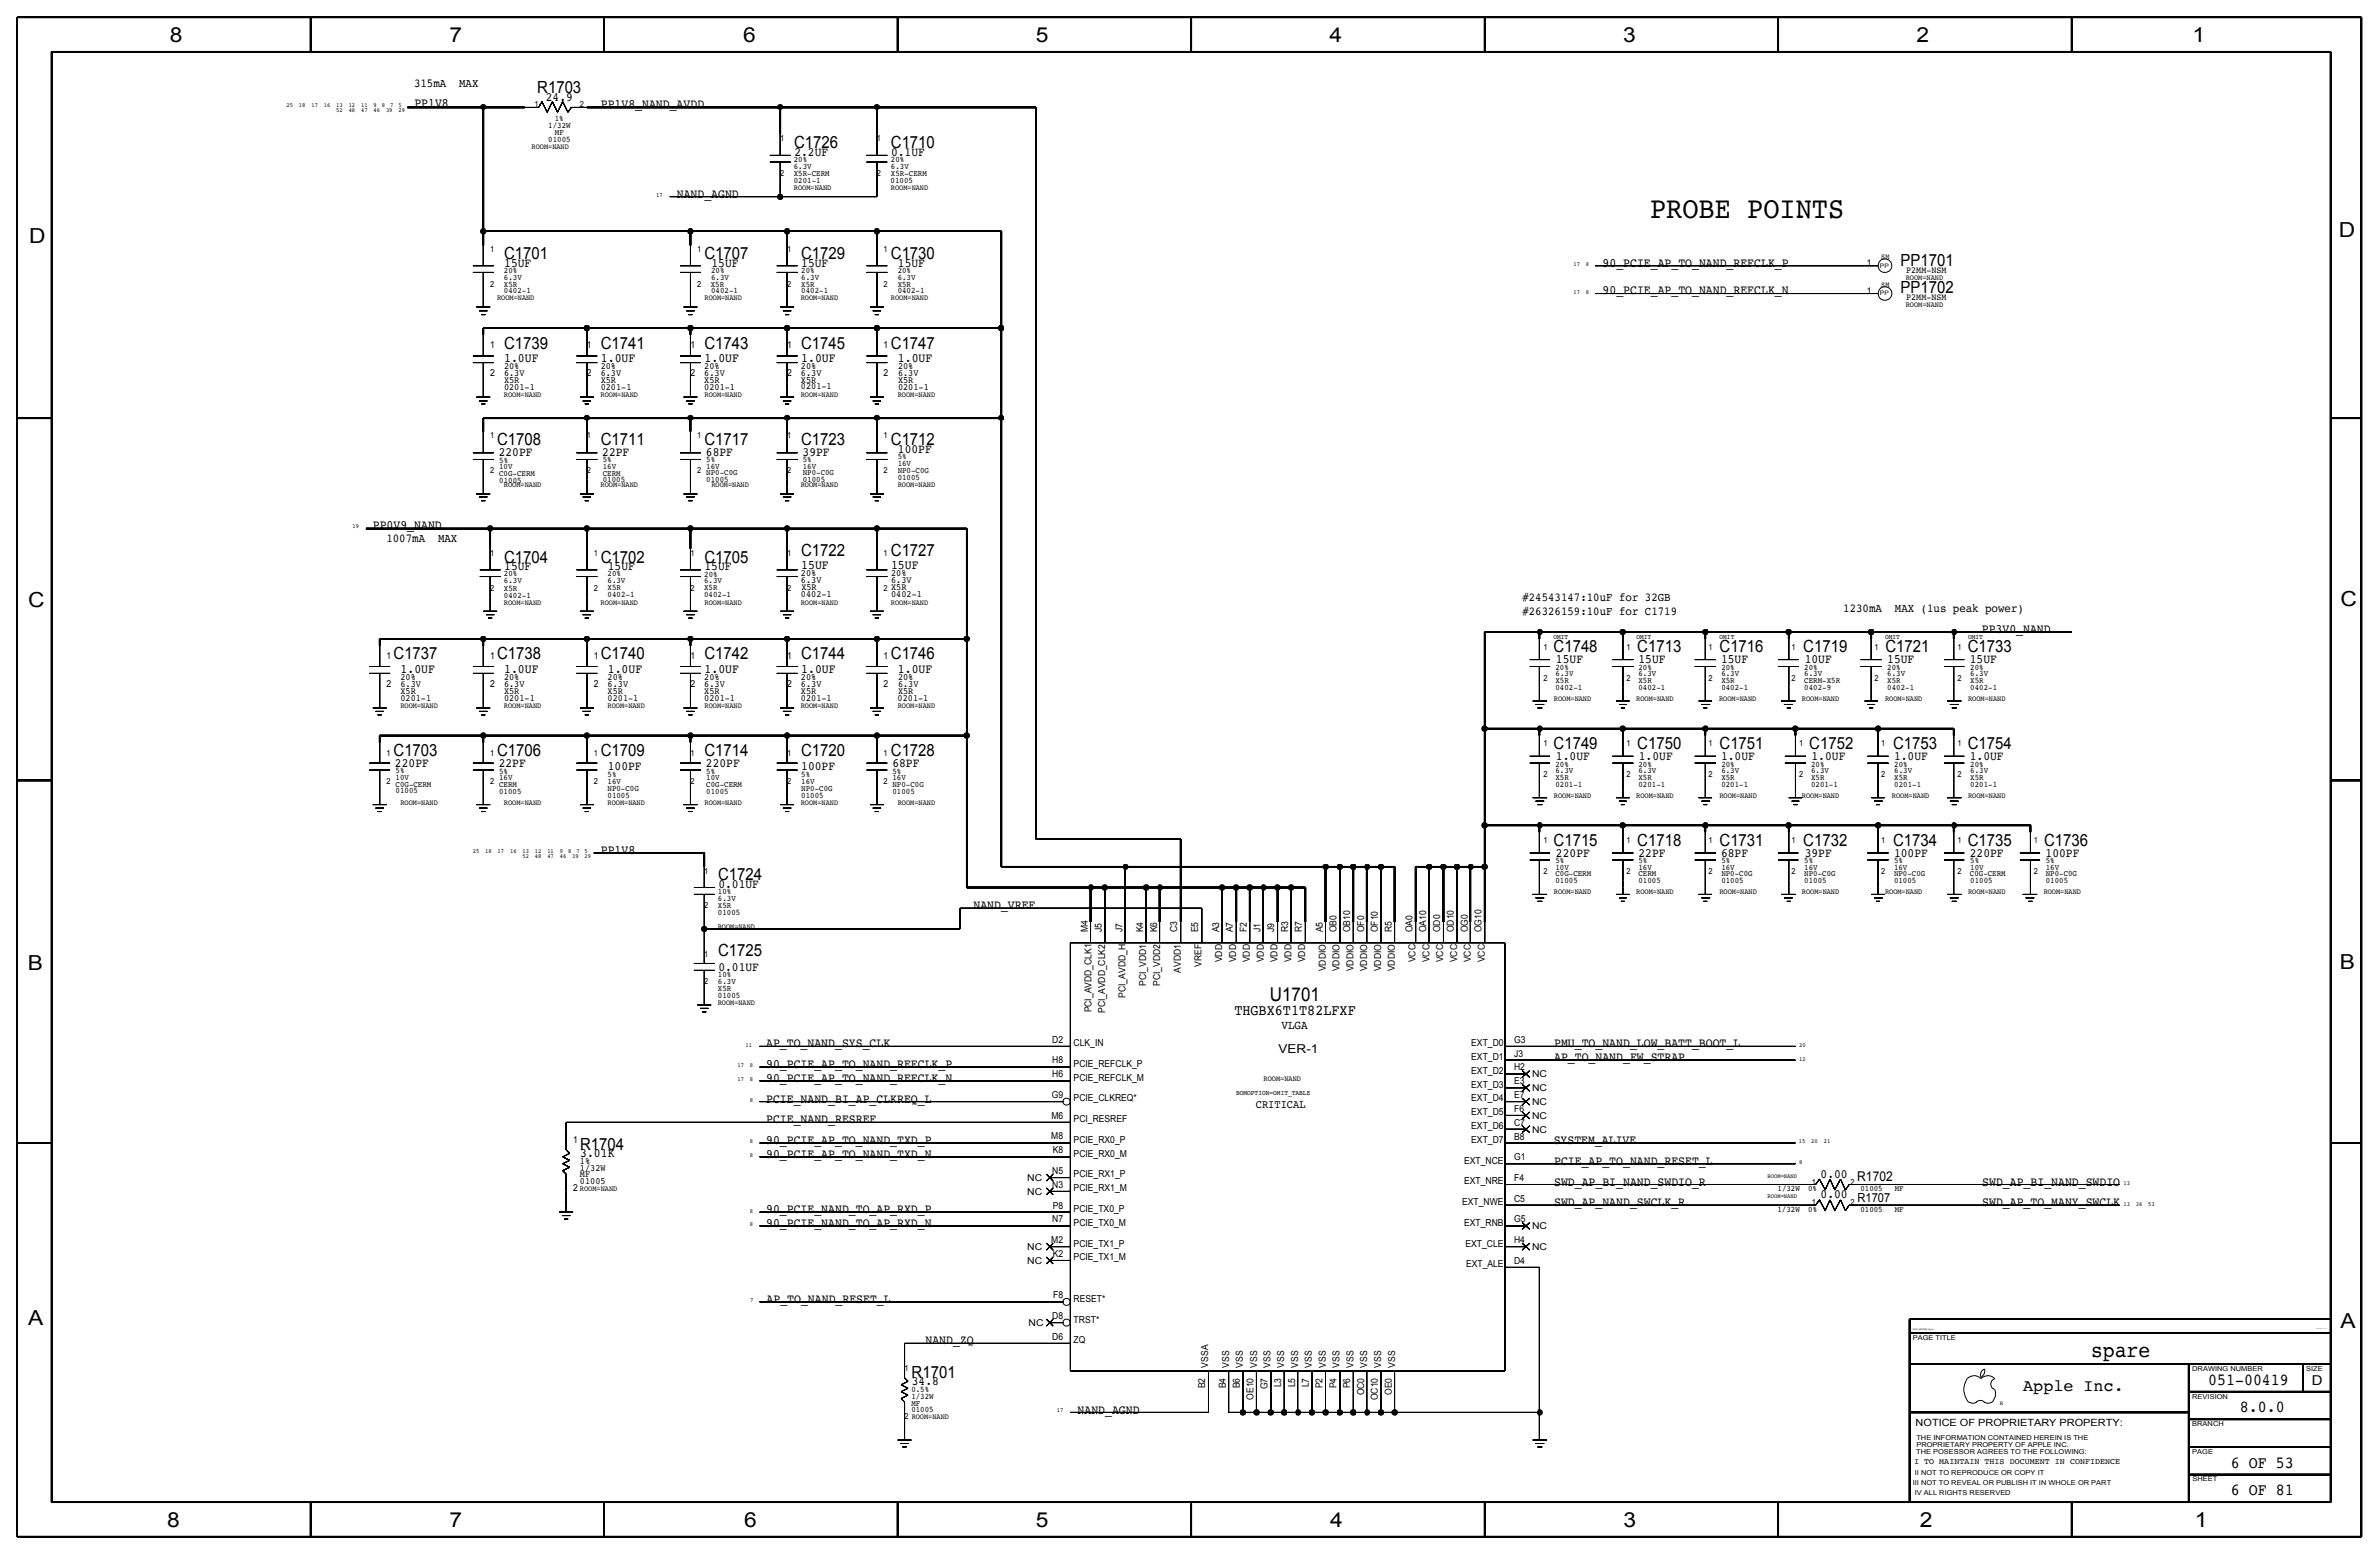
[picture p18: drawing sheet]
<svg xmlns="http://www.w3.org/2000/svg" width="875mm" height="572mm" viewBox="0 0 875 572" stroke-linecap="round" stroke-linejoin="round" font-family="sans-serif">
<defs><g id="words">
<text font-size="11.1" x="606.9" y="80">PROBE POINTS</text>
<text font-size="8.1" x="769.2" y="499.1">spare</text>
<g font-size="7.6">
<text x="62.5" y="15.5">8</text>
<text x="165.4" y="15.5">7</text>
<text x="273.3" y="15.5">6</text>
<text x="381" y="15.5">5</text>
<text x="489" y="15.5">4</text>
<text x="597" y="15.5">3</text>
<text x="704.9" y="15.5">2</text>
<text x="806.5" y="15.5">1</text>
<text x="10.7" y="89.5">D</text>
<text x="860.3" y="87.2">D</text>
<text x="10.4" y="223.3">C</text>
<text x="860.8" y="222.8">C</text>
<text x="10.2" y="356.7">B</text>
<text x="860.6" y="356.4">B</text>
<text x="10.4" y="487.5">A</text>
<text x="860.8" y="488.2">A</text>
<text x="61.5" y="561.7">8</text>
<text x="165.4" y="561.7">7</text>
<text x="273.8" y="561.6">6</text>
<text x="381" y="561.7">5</text>
<text x="489.2" y="561.7">4</text>
<text x="597.1" y="561.6">3</text>
<text x="706.2" y="561.7">2</text>
<text x="807.3" y="561.7">1</text>
</g>
<text font-size="7" x="467.1" y="368.3">U1701</text>
<g font-size="6.2">
<text x="197.6" y="34.1">R1703</text>
<text x="292.1" y="54.5">C1726</text>
<text x="327.7" y="54.5">C1710</text>
<text x="185.4" y="95.1">C1701</text>
<text x="259.1" y="95.1">C1707</text>
<text x="294.7" y="95.1">C1729</text>
<text x="327.7" y="95.1">C1730</text>
<text x="699" y="97.7">PP1701</text>
<text x="699" y="107.8">PP1702</text>
<text x="185.4" y="128.2">C1739</text>
<text x="221" y="128.2">C1741</text>
<text x="259.1" y="128.2">C1743</text>
<text x="294.7" y="128.2">C1745</text>
<text x="327.7" y="128.2">C1747</text>
<text x="182.9" y="163.7">C1708</text>
<text x="221" y="163.7">C1711</text>
<text x="259.1" y="163.7">C1717</text>
<text x="294.7" y="163.7">C1723</text>
<text x="327.7" y="163.7">C1712</text>
<text x="185.4" y="206.9">C1704</text>
<text x="221" y="206.9">C1702</text>
<text x="259.1" y="206.9">C1705</text>
<text x="294.7" y="204.4">C1722</text>
<text x="327.7" y="204.4">C1727</text>
<text x="571.4" y="239.9">C1748</text>
<text x="602.2" y="239.9">C1713</text>
<text x="632.5" y="239.9">C1716</text>
<text x="663.3" y="239.9">C1719</text>
<text x="693.5" y="239.9">C1721</text>
<text x="723.8" y="239.9">C1733</text>
<text x="144.8" y="242.5">C1737</text>
<text x="182.9" y="242.5">C1738</text>
<text x="221" y="242.5">C1740</text>
<text x="259.1" y="242.5">C1742</text>
<text x="294.7" y="242.5">C1744</text>
<text x="327.7" y="242.5">C1746</text>
<text x="571.4" y="275.5">C1749</text>
<text x="602.2" y="275.5">C1750</text>
<text x="632.5" y="275.5">C1751</text>
<text x="665.5" y="275.5">C1752</text>
<text x="696.3" y="275.5">C1753</text>
<text x="723.8" y="275.5">C1754</text>
<text x="144.8" y="278">C1703</text>
<text x="182.9" y="278">C1706</text>
<text x="221" y="278">C1709</text>
<text x="259.1" y="278">C1714</text>
<text x="294.7" y="278">C1720</text>
<text x="327.7" y="278">C1728</text>
<text x="571.4" y="311.1">C1715</text>
<text x="602.2" y="311.1">C1718</text>
<text x="632.5" y="311.1">C1731</text>
<text x="663.3" y="311.1">C1732</text>
<text x="696.3" y="311.1">C1734</text>
<text x="723.8" y="311.1">C1735</text>
<text x="751.8" y="311.1">C1736</text>
<text x="264.2" y="323.8">C1724</text>
<text x="264.2" y="351.7">C1725</text>
<text x="213.3" y="422.9">R1704</text>
<text x="335.3" y="506.7">R1701</text>
<text x="812.2" y="509.3">051-00419</text>
<text x="744.2" y="511.5">Apple Inc.</text>
<text x="823.9" y="519.4">8.0.0</text>
<text x="820.6" y="539.7">6 OF 53</text>
<text x="820.6" y="549.9">6 OF 81</text>
</g>
<text font-size="5.6" x="454" y="373.4">THGBX6T1T82LFXF</text>
<g font-size="5">
<text x="683.1" y="434.3">R1702</text>
<text x="850.3" y="509.3">D</text>
</g>
<g font-size="4.7">
<text x="152.4" y="39.4">PP1V8</text>
<text x="200.8" y="37">24.9</text>
<text x="221" y="39.7">PP1V8_NAND_AVDD</text>
<text x="292.2" y="57.5">2.2UF</text>
<text x="327.7" y="57.5">0.1UF</text>
<text x="248.9" y="72.7">NAND_AGND</text>
<text x="185.5" y="98">15UF</text>
<text x="261.7" y="98">15UF</text>
<text x="294.7" y="98">15UF</text>
<text x="330.3" y="98">15UF</text>
<text x="589.4" y="98.1">90_PCIE_AP_TO_NAND_REFCLK_P</text>
<text x="589.4" y="108.3">90_PCIE_AP_TO_NAND_REFCLK_N</text>
<text x="185.4" y="133.3">1.0UF</text>
<text x="221" y="133.3">1.0UF</text>
<text x="259.2" y="133.3">1.0UF</text>
<text x="294.7" y="133.3">1.0UF</text>
<text x="330.3" y="133.3">1.0UF</text>
<text x="183.4" y="167.7">220PF</text>
<text x="221.5" y="167.7">22PF</text>
<text x="259.7" y="167.7">68PF</text>
<text x="295.2" y="167.7">39PF</text>
<text x="330.3" y="166.5">100PF</text>
<text x="137.1" y="194.7">PP0V9_NAND</text>
<text x="185.5" y="209.6">15UF</text>
<text x="223.6" y="209.6">15UF</text>
<text x="259.1" y="209.6">15UF</text>
<text x="294.7" y="209.4">15UF</text>
<text x="327.7" y="209.4">15UF</text>
<text x="728.9" y="232.7">PP3V0_NAND</text>
<text x="572.3" y="243.9">15UF</text>
<text x="602.7" y="243.9">15UF</text>
<text x="633" y="243.9">15UF</text>
<text x="663.8" y="243.9">10UF</text>
<text x="694.2" y="243.9">15UF</text>
<text x="724.5" y="243.9">15UF</text>
<text x="147.3" y="247.6">1.0UF</text>
<text x="185.4" y="247.6">1.0UF</text>
<text x="223.6" y="247.6">1.0UF</text>
<text x="259.2" y="247.6">1.0UF</text>
<text x="294.7" y="247.6">1.0UF</text>
<text x="330.3" y="247.6">1.0UF</text>
<text x="572.3" y="279.5">1.0UF</text>
<text x="602.8" y="279.5">1.0UF</text>
<text x="633" y="279.5">1.0UF</text>
<text x="666.3" y="279.5">1.0UF</text>
<text x="696.7" y="279.5">1.0UF</text>
<text x="724.5" y="279.5">1.0UF</text>
<text x="145.3" y="282">220PF</text>
<text x="183.4" y="282">22PF</text>
<text x="223.6" y="283.3">100PF</text>
<text x="259.7" y="282">220PF</text>
<text x="294.7" y="283.3">100PF</text>
<text x="328.2" y="282">68PF</text>
<text x="221" y="314">PP1V8</text>
<text x="572.3" y="315">220PF</text>
<text x="602.7" y="315">22PF</text>
<text x="633" y="315">68PF</text>
<text x="663.8" y="315">39PF</text>
<text x="696.7" y="315">100PF</text>
<text x="724.5" y="315">220PF</text>
<text x="752.4" y="315">100PF</text>
<text x="264.2" y="326.5">0.01UF</text>
<text x="358.1" y="334.4">NAND_VREF</text>
<text x="264.2" y="356.9">0.01UF</text>
<text x="281.8" y="385.2">AP_TO_NAND_SYS_CLK</text>
<text x="571.6" y="385.2">PMU_TO_NAND_LOW_BATT_BOOT_L</text>
<text x="281.8" y="392.8">90_PCIE_AP_TO_NAND_REFCLK_P</text>
<text x="571.6" y="390.3">AP_TO_NAND_FW_STRAP</text>
<text x="281.8" y="397.9">90_PCIE_AP_TO_NAND_REFCLK_N</text>
<text x="281.8" y="405.5">PCIE_NAND_BI_AP_CLKREQ_L</text>
<text x="281.8" y="413.1">PCIE_NAND_RESREF</text>
<text x="213.4" y="425.4">3.01K</text>
<text x="281.8" y="425.8">90_PCIE_AP_TO_NAND_TXD_N</text>
<text x="281.8" y="420.8">90_PCIE_AP_TO_NAND_TXD_P</text>
<text x="571.5" y="420.8">SYSTEM_ALIVE</text>
<text x="571.6" y="428.4">PCIE_AP_TO_NAND_RESET_L</text>
<text x="571.6" y="436">SWD_AP_BI_NAND_SWDIO_R</text>
<text x="669.6" y="433.1">0.00</text>
<text x="729.1" y="436">SWD_AP_BI_NAND_SWDIO</text>
<text x="571.6" y="443.6">SWD_AP_NAND_SWCLK_R</text>
<text x="669.6" y="440.7">0.00</text>
<text x="729.1" y="443.6">SWD_AP_TO_MANY_SWCLK</text>
<text x="281.8" y="446.2">90_PCIE_NAND_TO_AP_RXD_P</text>
<text x="281.8" y="451.2">90_PCIE_NAND_TO_AP_RXD_N</text>
<text x="282" y="479.2">AP_TO_NAND_RESET_L</text>
<text x="340.4" y="494.4">NAND_ZQ</text>
<text x="335.4" y="509.3">34.8</text>
<text x="396.3" y="519.9">NAND_AGND</text>
</g>
<text font-size="4.6" x="683.2" y="441.9">R1707</text>
<g font-size="4.5">
<text x="471.3" y="378.4">VLGA</text>
<text x="470.3" y="387.3">VER-1</text>
</g>
<g font-size="4.4">
<text x="152.3" y="31.8">315mA</text>
<text x="168.9" y="31.8">MAX</text>
<text x="142.1" y="199.5">1007mA</text>
<text x="161.1" y="199.5">MAX</text>
<text x="559.9" y="221.1">#24543147:10uF for 32GB</text>
<text x="559.9" y="226.2">#26326159:10uF for C1719</text>
<text x="678" y="224.9">1230mA</text>
<text x="697" y="224.9">MAX (1us peak power)</text>
</g>
<text font-size="4.3" x="461.9" y="407.6">CRITICAL</text>
<text font-size="3.7" x="704.6" y="524.5">NOTICE OF PROPRIETARY PROPERTY:</text>
<g font-size="3.5">
<text x="686.7" y="97.7">1</text>
<text x="701.1" y="100.4">P2MM-NSM</text>
<text x="686.7" y="108">1</text>
<text x="701.1" y="110.5">P2MM-NSM</text>
<text x="180.3" y="128">1</text>
<text x="215.9" y="128">1</text>
<text x="254" y="128">1</text>
<text x="289.5" y="128">1</text>
<text x="324.9" y="128">1</text>
<text x="185.4" y="135.9">20%</text>
<text x="220.9" y="135.7">20%</text>
<text x="259" y="135.9">20%</text>
<text x="294.6" y="135.6">20%</text>
<text x="330.3" y="135.6">20%</text>
<text x="180.3" y="138.1">2</text>
<text x="185.4" y="141">X5R</text>
<text x="185.4" y="143.5">0201-1</text>
<text x="185.4" y="138.4">6.3V</text>
<text x="215.9" y="138.1">2</text>
<text x="220.9" y="141">X5R</text>
<text x="220.9" y="143.5">0201-1</text>
<text x="220.9" y="138.4">6.3V</text>
<text x="254" y="138.1">2</text>
<text x="259" y="141">X5R</text>
<text x="259" y="143.4">0201-1</text>
<text x="259" y="138.3">6.3V</text>
<text x="289.5" y="138.1">2</text>
<text x="294.6" y="141">X5R</text>
<text x="294.6" y="138.1">6.3V</text>
<text x="294.6" y="143.2">0201-1</text>
<text x="324.9" y="138.1">2</text>
<text x="330.3" y="141">X5R</text>
<text x="330.3" y="143.5">0201-1</text>
<text x="330.3" y="138.1">6.3V</text>
<text x="294.6" y="214.5">6.3V</text>
<text x="294.6" y="211.9">20%</text>
<text x="327.8" y="212">20%</text>
<text x="327.8" y="214.5">6.3V</text>
<text x="294.6" y="219.6">0402-1</text>
<text x="294.7" y="217.1">X5R</text>
<text x="327.8" y="219.6">0402-1</text>
<text x="327.8" y="217.1">X5R</text>
<text x="142.2" y="242.5">1</text>
<text x="180.3" y="242.5">1</text>
<text x="218.4" y="242.5">1</text>
<text x="254" y="242.5">1</text>
<text x="289.5" y="242.5">1</text>
<text x="324.9" y="242.5">1</text>
<text x="147.3" y="250.1">20%</text>
<text x="185.4" y="250.1">20%</text>
<text x="223.5" y="250.1">20%</text>
<text x="259" y="250.1">20%</text>
<text x="294.6" y="250.1">20%</text>
<text x="330.3" y="250.1">20%</text>
<text x="142.2" y="252.6">2</text>
<text x="147.3" y="257.7">0201-1</text>
<text x="147.3" y="252.6">6.3V</text>
<text x="147.3" y="255.2">X5R</text>
<text x="180.3" y="252.6">2</text>
<text x="185.4" y="255.2">X5R</text>
<text x="185.4" y="257.7">0201-1</text>
<text x="185.4" y="252.6">6.3V</text>
<text x="218.4" y="252.6">2</text>
<text x="223.5" y="255.2">X5R</text>
<text x="223.5" y="252.6">6.3V</text>
<text x="223.5" y="257.7">0201-1</text>
<text x="254" y="252.6">2</text>
<text x="259" y="255.2">X5R</text>
<text x="259" y="252.6">6.3V</text>
<text x="259" y="257.7">0201-1</text>
<text x="289.5" y="252.6">2</text>
<text x="294.6" y="255.2">X5R</text>
<text x="294.6" y="252.6">6.3V</text>
<text x="294.6" y="257.7">0201-1</text>
<text x="324.9" y="252.6">2</text>
<text x="330.1" y="257.7">0201-1</text>
<text x="330.3" y="252.6">6.3V</text>
<text x="330.3" y="255.2">X5R</text>
<text x="400.2" y="342.9" transform="rotate(-90 400.2 342.9)">M4</text>
<text x="405.2" y="342.9" transform="rotate(-90 405.2 342.9)">J5</text>
<text x="412.9" y="342.9" transform="rotate(-90 412.9 342.9)">J7</text>
<text x="420.5" y="342.9" transform="rotate(-90 420.5 342.9)">K4</text>
<text x="425.6" y="342.9" transform="rotate(-90 425.6 342.9)">K6</text>
<text x="433" y="342.9" transform="rotate(-90 433 342.9)">C3</text>
<text x="440.8" y="342.9" transform="rotate(-90 440.8 342.9)">E5</text>
<text x="448.4" y="342.9" transform="rotate(-90 448.4 342.9)">A3</text>
<text x="453.5" y="342.9" transform="rotate(-90 453.5 342.9)">A7</text>
<text x="458.5" y="342.9" transform="rotate(-90 458.5 342.9)">F2</text>
<text x="463.6" y="342.9" transform="rotate(-90 463.6 342.9)">J1</text>
<text x="468.7" y="342.9" transform="rotate(-90 468.7 342.9)">J9</text>
<text x="473.8" y="342.9" transform="rotate(-90 473.8 342.9)">R3</text>
<text x="478.9" y="342.9" transform="rotate(-90 478.9 342.9)">R7</text>
<text x="486.5" y="342.9" transform="rotate(-90 486.5 342.9)">A5</text>
<text x="491.6" y="342.9" transform="rotate(-90 491.6 342.9)">OB0</text>
<text x="496.7" y="342.9" transform="rotate(-90 496.7 342.9)">OB10</text>
<text x="501.7" y="342.9" transform="rotate(-90 501.7 342.9)">OF0</text>
<text x="506.8" y="342.9" transform="rotate(-90 506.8 342.9)">OF10</text>
<text x="511.9" y="342.9" transform="rotate(-90 511.9 342.9)">R5</text>
<text x="519.5" y="342.9" transform="rotate(-90 519.5 342.9)">OA0</text>
<text x="524.6" y="342.9" transform="rotate(-90 524.6 342.9)">OA10</text>
<text x="529.7" y="342.9" transform="rotate(-90 529.7 342.9)">OD0</text>
<text x="534.8" y="342.9" transform="rotate(-90 534.8 342.9)">OD10</text>
<text x="539.8" y="342.9" transform="rotate(-90 539.8 342.9)">OG0</text>
<text x="544.9" y="342.9" transform="rotate(-90 544.9 342.9)">OG10</text>
<text x="449.5" y="353.9" transform="rotate(-90 449.5 353.9)">VDD</text>
<text x="454.6" y="353.9" transform="rotate(-90 454.6 353.9)">VDD</text>
<text x="459.7" y="353.9" transform="rotate(-90 459.7 353.9)">VDD</text>
<text x="464.8" y="353.9" transform="rotate(-90 464.8 353.9)">VDD</text>
<text x="469.9" y="353.9" transform="rotate(-90 469.9 353.9)">VDD</text>
<text x="475" y="353.9" transform="rotate(-90 475 353.9)">VDD</text>
<text x="480" y="353.9" transform="rotate(-90 480 353.9)">VDD</text>
<text x="520.7" y="353.9" transform="rotate(-90 520.7 353.9)">VCC</text>
<text x="525.8" y="353.9" transform="rotate(-90 525.8 353.9)">VCC</text>
<text x="530.9" y="353.9" transform="rotate(-90 530.9 353.9)">VCC</text>
<text x="535.9" y="353.9" transform="rotate(-90 535.9 353.9)">VCC</text>
<text x="541" y="353.9" transform="rotate(-90 541 353.9)">VCC</text>
<text x="546.1" y="353.9" transform="rotate(-90 546.1 353.9)">VCC</text>
<text x="434.3" y="357.7" transform="rotate(-90 434.3 357.7)">AVDD1</text>
<text x="441.9" y="355.6" transform="rotate(-90 441.9 355.6)">VREF</text>
<text x="487.7" y="357.2" transform="rotate(-90 487.7 357.2)">VDDIO</text>
<text x="492.7" y="357.2" transform="rotate(-90 492.7 357.2)">VDDIO</text>
<text x="497.8" y="357.2" transform="rotate(-90 497.8 357.2)">VDDIO</text>
<text x="502.9" y="357.2" transform="rotate(-90 502.9 357.2)">VDDIO</text>
<text x="508" y="357.2" transform="rotate(-90 508 357.2)">VDDIO</text>
<text x="513.1" y="357.2" transform="rotate(-90 513.1 357.2)">VDDIO</text>
<text x="421.6" y="362.6" transform="rotate(-90 421.6 362.6)">PCI_VDD1</text>
<text x="426.7" y="362.6" transform="rotate(-90 426.7 362.6)">PCI_VDD2</text>
<text x="414" y="367" transform="rotate(-90 414 367)">PCI_AVDD_H</text>
<text x="401.4" y="372.3" transform="rotate(-90 401.4 372.3)">PCI_AVDD_CLK1</text>
<text x="406.5" y="372.6" transform="rotate(-90 406.5 372.6)">PCI_AVDD_CLK2</text>
<text x="387" y="383.5">D2</text>
<text x="556.9" y="383.5">G3</text>
<text x="394.9" y="384.7">CLK_IN</text>
<text x="541.1" y="384.8">EXT_D0</text>
<text x="541.1" y="389.8">EXT_D1</text>
<text x="556.9" y="388.6">J3</text>
<text x="387" y="391.1">H8</text>
<text x="394.9" y="392.4">PCIE_REFCLK_P</text>
<text x="541.1" y="394.9">EXT_D2</text>
<text x="556.9" y="393.6">H2</text>
<text x="387" y="396.2">H6</text>
<text x="394.9" y="397.4">PCIE_REFCLK_M</text>
<text x="541.1" y="400">EXT_D3</text>
<text x="556.9" y="398.7">E3</text>
<text x="563.5" y="401.3">NC</text>
<text x="563.5" y="396.2">NC</text>
<text x="386.9" y="403.8">G9</text>
<text x="394.9" y="405.1">PCIE_CLKREQ*</text>
<text x="541.1" y="405.1">EXT_D4</text>
<text x="556.9" y="403.8">E7</text>
<text x="563.5" y="406.4">NC</text>
<text x="386.7" y="411.4">M6</text>
<text x="394.9" y="412.7">PCI_RESREF</text>
<text x="541.1" y="410.2">EXT_D5</text>
<text x="556.9" y="414">C7</text>
<text x="556.9" y="408.9">F6</text>
<text x="563.5" y="411.5">NC</text>
<text x="386.7" y="419">M8</text>
<text x="541.1" y="415.3">EXT_D6</text>
<text x="556.9" y="419.1">B8</text>
<text x="563.5" y="416.6">NC</text>
<text x="210.8" y="420.3">1</text>
<text x="387.2" y="424.1">K8</text>
<text x="394.9" y="420.3">PCIE_RX0_P</text>
<text x="394.9" y="425.4">PCIE_RX0_M</text>
<text x="541.1" y="420.3">EXT_D7</text>
<text x="213.3" y="430.5">1/32W</text>
<text x="213.3" y="428">1%</text>
<text x="387" y="431.8">N5</text>
<text x="538.5" y="428">EXT_NCE</text>
<text x="556.9" y="426.7">G1</text>
<text x="213.3" y="435.6">01005</text>
<text x="213.3" y="433">MF</text>
<text x="377.8" y="434.3">NC</text>
<text x="387" y="436.8">N3</text>
<text x="394.9" y="433">PCIE_RX1_P</text>
<text x="538.5" y="435.6">EXT_NRE</text>
<text x="556.9" y="434.3">F4</text>
<text x="210.8" y="438.1">2</text>
<text x="377.8" y="439.4">NC</text>
<text x="394.9" y="438.1">PCIE_RX1_M</text>
<text x="537.8" y="443.2">EXT_NWE</text>
<text x="556.9" y="441.9">C5</text>
<text x="387" y="449.5">N7</text>
<text x="387.2" y="444.5">P8</text>
<text x="394.9" y="445.7">PCIE_TX0_P</text>
<text x="556.9" y="449.5">G5</text>
<text x="394.9" y="450.8">PCIE_TX0_M</text>
<text x="538.5" y="450.8">EXT_RNB</text>
<text x="563.5" y="452.1">NC</text>
<text x="377.8" y="459.7">NC</text>
<text x="386.7" y="457.2">M2</text>
<text x="394.9" y="458.4">PCIE_TX1_P</text>
<text x="539" y="458.4">EXT_CLE</text>
<text x="556.9" y="457.1">H4</text>
<text x="563.5" y="459.7">NC</text>
<text x="377.8" y="464.8">NC</text>
<text x="387.2" y="462.2">K2</text>
<text x="394.9" y="463.5">PCIE_TX1_M</text>
<text x="539.2" y="466.1">EXT_ALE</text>
<text x="556.9" y="464.8">D4</text>
<text x="387.4" y="477.5">F8</text>
<text x="394.9" y="478.8">RESET*</text>
<text x="387" y="485.1">D8</text>
<text x="378.3" y="487.7">NC</text>
<text x="394.9" y="486.4">TRST*</text>
<text x="387" y="492.7">D6</text>
<text x="394.9" y="494">ZQ</text>
<text x="444.4" y="502.9" transform="rotate(-90 444.4 502.9)">VSSA</text>
<text x="452.1" y="502.9" transform="rotate(-90 452.1 502.9)">VSS</text>
<text x="457.1" y="502.9" transform="rotate(-90 457.1 502.9)">VSS</text>
<text x="462.4" y="502.9" transform="rotate(-90 462.4 502.9)">VSS</text>
<text x="467.3" y="502.9" transform="rotate(-90 467.3 502.9)">VSS</text>
<text x="472.4" y="502.9" transform="rotate(-90 472.4 502.9)">VSS</text>
<text x="477.5" y="502.9" transform="rotate(-90 477.5 502.9)">VSS</text>
<text x="482.5" y="502.9" transform="rotate(-90 482.5 502.9)">VSS</text>
<text x="487.6" y="502.9" transform="rotate(-90 487.6 502.9)">VSS</text>
<text x="492.7" y="502.9" transform="rotate(-90 492.7 502.9)">VSS</text>
<text x="497.8" y="502.9" transform="rotate(-90 497.8 502.9)">VSS</text>
<text x="502.9" y="502.9" transform="rotate(-90 502.9 502.9)">VSS</text>
<text x="508" y="502.9" transform="rotate(-90 508 502.9)">VSS</text>
<text x="513.2" y="502.9" transform="rotate(-90 513.2 502.9)">VSS</text>
<text x="443.3" y="510.6" transform="rotate(-90 443.3 510.6)">B2</text>
<text x="450.9" y="510.6" transform="rotate(-90 450.9 510.6)">B4</text>
<text x="456" y="510.6" transform="rotate(-90 456 510.6)">B6</text>
<text x="461.1" y="514.8" transform="rotate(-90 461.1 514.8)">OE10</text>
<text x="466.2" y="510.9" transform="rotate(-90 466.2 510.9)">G7</text>
<text x="471.2" y="510.2" transform="rotate(-90 471.2 510.2)">L3</text>
<text x="476.3" y="510.2" transform="rotate(-90 476.3 510.2)">L5</text>
<text x="481.4" y="510.2" transform="rotate(-90 481.4 510.2)">L7</text>
<text x="486.5" y="510.6" transform="rotate(-90 486.5 510.6)">P2</text>
<text x="491.6" y="510.6" transform="rotate(-90 491.6 510.6)">P4</text>
<text x="496.6" y="510.6" transform="rotate(-90 496.6 510.6)">P6</text>
<text x="501.7" y="513.2" transform="rotate(-90 501.7 513.2)">OC0</text>
<text x="506.8" y="515" transform="rotate(-90 506.8 515)">OC10</text>
<text x="511.9" y="513" transform="rotate(-90 511.9 513)">OE0</text>
</g>
<g font-size="3.1">
<text x="196.5" y="39.4">1</text>
<text x="213.3" y="39.4">2</text>
<text x="201.7" y="47">1/32W</text>
<text x="204" y="44.4">1%</text>
<text x="201.7" y="52.1">01005</text>
<text x="204.1" y="49.6">MF</text>
<text x="287" y="52">1</text>
<text x="322.5" y="52">1</text>
<text x="292" y="59.6">20%</text>
<text x="327.7" y="59.7">20%</text>
<text x="287" y="64.7">2</text>
<text x="292" y="64.7">X5R-CERM</text>
<text x="292" y="62.1">6.3V</text>
<text x="322.5" y="64.7">2</text>
<text x="327.7" y="62.3">6.3V</text>
<text x="327.7" y="64.8">X5R-CERM</text>
<text x="292" y="67.2">0201-1</text>
<text x="327.6" y="67.4">01005</text>
<text x="180.3" y="92.7">1</text>
<text x="256.5" y="92.7">1</text>
<text x="289.5" y="92.7">1</text>
<text x="325" y="92.7">1</text>
<text x="185.4" y="100.4">20%</text>
<text x="261.6" y="100.4">20%</text>
<text x="294.7" y="100.4">20%</text>
<text x="330.2" y="100.3">20%</text>
<text x="180.3" y="105.4">2</text>
<text x="185.4" y="107.9">0402-1</text>
<text x="185.4" y="105.4">X5R</text>
<text x="185.4" y="102.9">6.3V</text>
<text x="256.5" y="105.4">2</text>
<text x="261.4" y="105.4">X5R</text>
<text x="261.6" y="107.9">0402-1</text>
<text x="261.6" y="102.9">6.3V</text>
<text x="289.5" y="105.4">2</text>
<text x="294.7" y="105.4">X5R</text>
<text x="294.7" y="107.9">0402-1</text>
<text x="294.7" y="102.9">6.3V</text>
<text x="325" y="105.4">2</text>
<text x="330.2" y="105.4">X5R</text>
<text x="330.2" y="107.9">0402-1</text>
<text x="330.2" y="102.8">6.3V</text>
<text x="180.3" y="161.1">1</text>
<text x="215.8" y="161.1">1</text>
<text x="256.5" y="161.1">1</text>
<text x="289.5" y="161.1">1</text>
<text x="325" y="161.1">1</text>
<text x="180.3" y="173.8">2</text>
<text x="183.6" y="172.5">10V</text>
<text x="183.6" y="170.2">5%</text>
<text x="215.8" y="173.8">2</text>
<text x="221.7" y="172.3">16V</text>
<text x="221.7" y="170">5%</text>
<text x="256.5" y="173.8">2</text>
<text x="259.8" y="172.3">16V</text>
<text x="259.8" y="170">5%</text>
<text x="289.5" y="173.8">2</text>
<text x="295.3" y="172.3">16V</text>
<text x="295.3" y="170">5%</text>
<text x="325" y="173.8">2</text>
<text x="330.2" y="171.4">16V</text>
<text x="330.2" y="168.8">5%</text>
<text x="183.6" y="175.1">C0G-CERM</text>
<text x="183.6" y="177.5">01005</text>
<text x="221.7" y="177.4">01005</text>
<text x="221.7" y="175.1">CERM</text>
<text x="259.8" y="177.4">01005</text>
<text x="259.8" y="174.8">NP0-C0G</text>
<text x="295.3" y="177.4">01005</text>
<text x="295.3" y="174.8">NP0-C0G</text>
<text x="330.2" y="176.6">01005</text>
<text x="330.2" y="174.1">NP0-C0G</text>
<text x="180.3" y="204.6">1</text>
<text x="218.4" y="204.6">1</text>
<text x="253.9" y="204.6">1</text>
<text x="289.5" y="204.6">1</text>
<text x="325" y="204.6">1</text>
<text x="185.4" y="214.5">6.3V</text>
<text x="185.4" y="212">20%</text>
<text x="223.5" y="214.5">6.3V</text>
<text x="223.5" y="212">20%</text>
<text x="259" y="214.6">6.3V</text>
<text x="259" y="212.1">20%</text>
<text x="180.3" y="217.3">2</text>
<text x="185.4" y="217.3">X5R</text>
<text x="185.4" y="219.9">0402-1</text>
<text x="218.4" y="217.3">2</text>
<text x="223.5" y="219.7">0402-1</text>
<text x="223.5" y="217.2">X5R</text>
<text x="253.9" y="217.3">2</text>
<text x="259" y="219.7">0402-1</text>
<text x="259" y="217.1">X5R</text>
<text x="289.5" y="217.3">2</text>
<text x="325" y="217.3">2</text>
<text x="567.7" y="238.9">1</text>
<text x="598.2" y="238.9">1</text>
<text x="628.5" y="238.9">1</text>
<text x="659" y="238.9">1</text>
<text x="689.5" y="238.9">1</text>
<text x="720" y="238.9">1</text>
<text x="567.7" y="250.3">2</text>
<text x="572.1" y="246.3">20%</text>
<text x="572.1" y="251.1">X5R</text>
<text x="572.2" y="248.6">6.3V</text>
<text x="598.2" y="250.3">2</text>
<text x="602.6" y="251.2">X5R</text>
<text x="602.6" y="248.7">6.3V</text>
<text x="602.6" y="246.4">20%</text>
<text x="628.5" y="250.3">2</text>
<text x="633.1" y="251.2">X5R</text>
<text x="633.1" y="246.3">20%</text>
<text x="633.1" y="248.6">6.3V</text>
<text x="659" y="250.3">2</text>
<text x="663.7" y="248.8">6.3V</text>
<text x="663.7" y="251.3">CERM-X5R</text>
<text x="663.7" y="246.5">20%</text>
<text x="689.5" y="250.3">2</text>
<text x="694.2" y="246.3">20%</text>
<text x="694.2" y="248.6">6.3V</text>
<text x="694.2" y="251.1">X5R</text>
<text x="720" y="250.3">2</text>
<text x="724.7" y="246.3">20%</text>
<text x="724.7" y="248.6">6.3V</text>
<text x="724.7" y="251.1">X5R</text>
<text x="572.1" y="253.7">0402-1</text>
<text x="602.6" y="253.7">0402-1</text>
<text x="633.1" y="253.7">0402-1</text>
<text x="663.7" y="253.7">0402-9</text>
<text x="694.2" y="253.7">0402-1</text>
<text x="724.7" y="253.7">0402-1</text>
<text x="567.7" y="274.3">1</text>
<text x="598.2" y="274.3">1</text>
<text x="628.5" y="274.3">1</text>
<text x="661.7" y="274.3">1</text>
<text x="692" y="274.3">1</text>
<text x="720" y="274.3">1</text>
<text x="142.2" y="278.1">1</text>
<text x="180.3" y="278.1">1</text>
<text x="218.4" y="278.1">1</text>
<text x="253.9" y="278.1">1</text>
<text x="289.5" y="278.1">1</text>
<text x="325" y="278.1">1</text>
<text x="572.1" y="281.9">20%</text>
<text x="602.6" y="281.9">20%</text>
<text x="633.1" y="281.9">20%</text>
<text x="666.1" y="281.9">20%</text>
<text x="696.8" y="281.9">20%</text>
<text x="724.7" y="281.9">20%</text>
<text x="145.5" y="284.4">5%</text>
<text x="145.5" y="286.7">10V</text>
<text x="183.6" y="286.8">16V</text>
<text x="183.6" y="284.5">5%</text>
<text x="223.5" y="285.7">5%</text>
<text x="259.8" y="284.5">5%</text>
<text x="259.8" y="286.8">10V</text>
<text x="294.7" y="285.7">5%</text>
<text x="328.3" y="286.8">16V</text>
<text x="328.3" y="284.5">5%</text>
<text x="567.7" y="285.7">2</text>
<text x="572.1" y="284.2">6.3V</text>
<text x="572.1" y="286.8">X5R</text>
<text x="598.2" y="285.7">2</text>
<text x="602.6" y="284.2">6.3V</text>
<text x="602.6" y="286.8">X5R</text>
<text x="628.5" y="285.7">2</text>
<text x="633.1" y="286.8">X5R</text>
<text x="633.1" y="284.2">6.3V</text>
<text x="661.7" y="285.7">2</text>
<text x="666.1" y="284.2">6.3V</text>
<text x="666.1" y="286.8">X5R</text>
<text x="692" y="285.7">2</text>
<text x="696.8" y="284.2">6.3V</text>
<text x="696.8" y="286.8">X5R</text>
<text x="720" y="285.7">2</text>
<text x="724.7" y="284.2">6.3V</text>
<text x="724.7" y="286.8">X5R</text>
<text x="142.2" y="288.3">2</text>
<text x="145.5" y="289.3">C0G-CERM</text>
<text x="145.5" y="291.8">01005</text>
<text x="180.3" y="288.3">2</text>
<text x="183.6" y="289.3">CERM</text>
<text x="183.6" y="291.8">01005</text>
<text x="218.4" y="288.3">2</text>
<text x="223.5" y="288.3">16V</text>
<text x="223.5" y="293.4">01005</text>
<text x="223.5" y="290.8">NP0-C0G</text>
<text x="253.9" y="288.3">2</text>
<text x="259.8" y="291.8">01005</text>
<text x="259.8" y="289.3">C0G-CERM</text>
<text x="289.5" y="288.3">2</text>
<text x="294.7" y="288.3">16V</text>
<text x="294.7" y="293.4">01005</text>
<text x="294.7" y="290.8">NP0-C0G</text>
<text x="325" y="288.3">2</text>
<text x="328.3" y="291.8">01005</text>
<text x="328.3" y="289.3">NP0-C0G</text>
<text x="572.1" y="289.3">0201-1</text>
<text x="602.6" y="289.3">0201-1</text>
<text x="633.1" y="289.3">0201-1</text>
<text x="666.1" y="289.3">0201-1</text>
<text x="696.8" y="289.3">0201-1</text>
<text x="724.7" y="289.3">0201-1</text>
<text x="567.7" y="309.9">1</text>
<text x="598.2" y="309.9">1</text>
<text x="628.5" y="309.9">1</text>
<text x="659" y="309.9">1</text>
<text x="692" y="309.9">1</text>
<text x="720" y="309.9">1</text>
<text x="748.1" y="309.9">1</text>
<text x="572.1" y="317.5">5%</text>
<text x="602.6" y="317.5">5%</text>
<text x="633.1" y="317.5">5%</text>
<text x="663.7" y="317.5">5%</text>
<text x="696.6" y="317.5">5%</text>
<text x="724.7" y="317.5">5%</text>
<text x="752.5" y="317.5">5%</text>
<text x="259" y="321.3">1</text>
<text x="567.7" y="321.3">2</text>
<text x="572.1" y="322.3">C0G-CERM</text>
<text x="572.1" y="319.8">10V</text>
<text x="598.2" y="321.3">2</text>
<text x="602.6" y="322.3">CERM</text>
<text x="602.6" y="319.8">16V</text>
<text x="628.5" y="321.3">2</text>
<text x="633.1" y="322.3">NP0-C0G</text>
<text x="633.1" y="319.8">16V</text>
<text x="659" y="321.3">2</text>
<text x="663.7" y="322.3">NP0-C0G</text>
<text x="663.7" y="319.8">16V</text>
<text x="692" y="321.3">2</text>
<text x="696.6" y="319.8">16V</text>
<text x="696.6" y="322.3">NP0-C0G</text>
<text x="720" y="321.3">2</text>
<text x="724.6" y="322.3">C0G-CERM</text>
<text x="724.7" y="319.8">10V</text>
<text x="748.1" y="321.3">2</text>
<text x="752.5" y="322.3">NP0-C0G</text>
<text x="752.5" y="319.8">16V</text>
<text x="264.1" y="328.9">10%</text>
<text x="572.1" y="324.9">01005</text>
<text x="602.6" y="324.9">01005</text>
<text x="633.1" y="324.9">01005</text>
<text x="663.7" y="324.9">01005</text>
<text x="696.6" y="324.9">01005</text>
<text x="724.7" y="324.9">01005</text>
<text x="752.5" y="324.9">01005</text>
<text x="259" y="334">2</text>
<text x="264.1" y="331.5">6.3V</text>
<text x="264.1" y="334">X5R</text>
<text x="264.1" y="336.5">01005</text>
<text x="259" y="351.8">1</text>
<text x="264.1" y="359.4">10%</text>
<text x="259" y="361.9">2</text>
<text x="264.1" y="364.5">X5R</text>
<text x="264.1" y="361.9">6.3V</text>
<text x="264.1" y="367">01005</text>
<text x="666.5" y="435.6">1</text>
<text x="680.7" y="435.6">2</text>
<text x="653.8" y="438.1">1/32W</text>
<text x="665" y="438.1">0%</text>
<text x="666.5" y="443.2">1</text>
<text x="680.7" y="443.2">2</text>
<text x="684.3" y="438.1">01005</text>
<text x="696.9" y="438.1">MF</text>
<text x="653.8" y="445.8">1/32W</text>
<text x="665.1" y="445.8">0%</text>
<text x="684.3" y="445.8">01005</text>
<text x="696.9" y="445.8">MF</text>
<text x="332.7" y="504.2">1</text>
<text x="335.2" y="514.4">1/32W</text>
<text x="335.2" y="511.8">0.5%</text>
<text x="332.7" y="522">2 ROOM=NAND</text>
<text x="335.2" y="519.4">01005</text>
<text x="335.2" y="516.9">MF</text>
<text x="704.1" y="538.5">I TO MAINTAIN THIS DOCUMENT IN CONFIDENCE</text>
</g>
<g font-size="2.9">
<text x="195.5" y="54.6">ROOM=NAND</text>
<text x="292" y="69.8">ROOM=NAND</text>
<text x="327.7" y="69.8">ROOM=NAND</text>
<text x="701" y="102.9">ROOM=NAND</text>
<text x="182.8" y="110.4">ROOM=NAND</text>
<text x="259.1" y="110.4">ROOM=NAND</text>
<text x="294.6" y="110.4">ROOM=NAND</text>
<text x="327.7" y="110.4">ROOM=NAND</text>
<text x="701" y="112.9">ROOM=NAND</text>
<text x="185.4" y="146.1">ROOM=NAND</text>
<text x="220.9" y="146.1">ROOM=NAND</text>
<text x="259.1" y="146.1">ROOM=NAND</text>
<text x="294.6" y="146.1">ROOM=NAND</text>
<text x="330.2" y="146.1">ROOM=NAND</text>
<text x="185.4" y="178.9">ROOM=NAND</text>
<text x="220.9" y="178.9">ROOM=NAND</text>
<text x="261.7" y="178.9">ROOM=NAND</text>
<text x="294.6" y="178.9">ROOM=NAND</text>
<text x="330.2" y="178.9">ROOM=NAND</text>
<text x="185.4" y="222.4">ROOM=NAND</text>
<text x="220.9" y="222.4">ROOM=NAND</text>
<text x="259.1" y="222.4">ROOM=NAND</text>
<text x="294.6" y="222.4">ROOM=NAND</text>
<text x="327.7" y="222.4">ROOM=NAND</text>
<text x="571.5" y="257.8">ROOM=NAND</text>
<text x="601.9" y="257.8">ROOM=NAND</text>
<text x="632.3" y="257.8">ROOM=NAND</text>
<text x="662.8" y="257.8">ROOM=NAND</text>
<text x="693.3" y="257.8">ROOM=NAND</text>
<text x="723.9" y="257.8">ROOM=NAND</text>
<text x="147.3" y="260.4">ROOM=NAND</text>
<text x="185.4" y="260.4">ROOM=NAND</text>
<text x="223.5" y="260.4">ROOM=NAND</text>
<text x="259.1" y="260.4">ROOM=NAND</text>
<text x="294.6" y="260.4">ROOM=NAND</text>
<text x="330.2" y="260.4">ROOM=NAND</text>
<text x="571.5" y="293.4">ROOM=NAND</text>
<text x="601.9" y="293.4">ROOM=NAND</text>
<text x="632.4" y="293.4">ROOM=NAND</text>
<text x="662.8" y="293.4">ROOM=NAND</text>
<text x="695.9" y="293.4">ROOM=NAND</text>
<text x="723.9" y="293.4">ROOM=NAND</text>
<text x="147.3" y="295.9">ROOM=NAND</text>
<text x="185.4" y="295.9">ROOM=NAND</text>
<text x="223.5" y="295.9">ROOM=NAND</text>
<text x="259.1" y="295.9">ROOM=NAND</text>
<text x="294.6" y="295.9">ROOM=NAND</text>
<text x="330.2" y="295.9">ROOM=NAND</text>
<text x="571.5" y="328.9">ROOM=NAND</text>
<text x="601.9" y="328.9">ROOM=NAND</text>
<text x="632.4" y="328.9">ROOM=NAND</text>
<text x="662.8" y="328.9">ROOM=NAND</text>
<text x="693.3" y="328.9">ROOM=NAND</text>
<text x="723.9" y="328.9">ROOM=NAND</text>
<text x="751.7" y="328.9">ROOM=NAND</text>
<text x="264" y="341.6">ROOM=NAND</text>
<text x="264" y="369.6">ROOM=NAND</text>
<text x="464.8" y="397.5">ROOM=NAND</text>
<text x="213.3" y="438.2">ROOM=NAND</text>
</g>
<g font-size="2.8">
<text x="692" y="95.3">SM</text>
<text x="692" y="105.6">SM</text>
</g>
<g font-size="2.6">
<text x="571.4" y="234.8">OMIT</text>
<text x="601.9" y="234.8">OMIT</text>
<text x="632.5" y="234.8">OMIT</text>
<text x="693.3" y="234.8">OMIT</text>
<text x="723.9" y="234.8">OMIT</text>
<text x="454.6" y="402.6">BOMOPTION=OMIT_TABLE</text>
</g>
<g font-size="2.5">
<text x="703.5" y="492.8">PAGE TITLE</text>
<text x="806.3" y="504.2">DRAWING NUMBER</text>
<text x="848.2" y="504.2">SIZE</text>
<text x="806.3" y="514.4">REVISION</text>
<text x="806.3" y="524.5">BRANCH</text>
<text x="704.9" y="532.1">PROPRIETARY PROPERTY OF APPLE INC.</text>
<text x="704.9" y="529.6">THE INFORMATION CONTAINED HEREIN IS THE</text>
<text x="704.8" y="534.7">THE POSESSOR AGREES TO THE FOLLOWING:</text>
<text x="806.3" y="534.7">PAGE</text>
<text x="704.3" y="542.3">II NOT TO REPRODUCE OR COPY IT</text>
<text x="806.4" y="544.8">SHEET</text>
<text x="703.5" y="546.1">III NOT TO REVEAL OR PUBLISH IT IN WHOLE OR PART</text>
<text x="704.3" y="549.9">IV ALL RIGHTS RESERVED</text>
</g>
<g font-size="2.3">
<text x="105.4" y="39.4">25</text>
<text x="110" y="39.4">18</text>
<text x="114.5" y="39.4">17</text>
<text x="119.1" y="39.4">16</text>
<text x="123.7" y="39.4">13</text>
<text x="123.7" y="41.2">52</text>
<text x="128.3" y="39.4">12</text>
<text x="128.3" y="41.2">48</text>
<text x="132.8" y="39.4">11</text>
<text x="132.8" y="41.2">47</text>
<text x="137.4" y="39.4">9</text>
<text x="137.4" y="41.2">46</text>
<text x="140.4" y="39.4">8</text>
<text x="142" y="41.2">39</text>
<text x="143.5" y="39.4">7</text>
<text x="146.5" y="39.4">5</text>
<text x="146.6" y="41.2">29</text>
<text x="241.3" y="72.4">17</text>
<text x="578.7" y="97.8">17</text>
<text x="583.3" y="97.8">8</text>
<text x="691.5" y="98.5">PP</text>
<text x="578.7" y="108">17</text>
<text x="583.3" y="108">8</text>
<text x="691.5" y="108.6">PP</text>
<text x="129.6" y="194.3">19</text>
<text x="173.9" y="313.7">25</text>
<text x="178.5" y="313.7">18</text>
<text x="183" y="313.7">17</text>
<text x="187.6" y="313.7">16</text>
<text x="192.2" y="313.7">13</text>
<text x="192.2" y="315.5">52</text>
<text x="196.8" y="313.7">12</text>
<text x="196.8" y="315.5">48</text>
<text x="201.3" y="313.7">11</text>
<text x="201.3" y="315.5">47</text>
<text x="205.9" y="313.7">9</text>
<text x="205.9" y="315.5">46</text>
<text x="208.9" y="313.7">8</text>
<text x="210.5" y="315.5">39</text>
<text x="212" y="313.7">7</text>
<text x="215" y="313.7">5</text>
<text x="215" y="315.5">29</text>
<text x="274.3" y="384.9">11</text>
<text x="661.8" y="384.9">20</text>
<text x="271.3" y="392.6">17</text>
<text x="275.8" y="392.6">8</text>
<text x="661.8" y="390">12</text>
<text x="271.3" y="397.6">17</text>
<text x="275.8" y="397.6">8</text>
<text x="275.8" y="405.3">8</text>
<text x="275.8" y="425.6">8</text>
<text x="275.8" y="420.5">8</text>
<text x="661.7" y="420.5">15</text>
<text x="666.2" y="420.5">20</text>
<text x="670.8" y="420.5">21</text>
<text x="661.8" y="428.1">8</text>
<text x="650.1" y="433.1">ROOM=NAND</text>
<text x="781" y="435.8">13</text>
<text x="650.1" y="440.7">ROOM=NAND</text>
<text x="781" y="443.4">13</text>
<text x="785.6" y="443.4">36</text>
<text x="790.2" y="443.4">53</text>
<text x="275.8" y="445.9">8</text>
<text x="275.8" y="451">8</text>
<text x="275.9" y="478.9">7</text>
<text x="388.7" y="519.4">17</text>
</g>
<text font-size="2.2" x="735.5" y="516.8">R</text>
<text font-size=".9" x="703.5" y="489">SYNC_MASTER=Sync</text>
<text font-size=".4" x="851.9" y="488.9">SYNC_DATE=05/17/2016</text>
</g></defs>
<g fill="none" stroke="#000" stroke-width=".37">
<path d="M193 39.5h5.1h-5.1h5.1l1.3-2.1-1.3 2.1 1.3-2.1 1.9 3.9-1.9-3.9 1.9 3.9 1.9-3.9-1.9 3.9 1.9-3.9 1.9 3.9-1.9-3.9 1.9 3.9 1.9-3.9-1.9 3.9 1.9-3.9 1.9 3.9-1.9-3.9 1.9 3.9 1.2-1.8-1.2 1.8 1.2-1.8h5.8M283.2 57.2h7.6M283.2 59.6h7.6M287 59.6v12.7M287 49.4v7.8M318.7 57.2h7.7M318.7 59.6h7.7M322.5 59.6v12.7v-4.9v4.9h-35.5M322.5 49.4v7.8M246.3 72.3h40.7M174 97.7h7.6M177.8 90.3v7.4"/>
<path d="M250.2 97.7h7.6M254 90.3v7.4M285.7 97.7h7.6M289.5 90.3v7.4M318.7 97.7h7.7M322.5 90.3v7.4M586.7 97.7h104M174 100.2h7.6M175.2 112.9h5.1M176.2 114.3h3.1M177 115.7h1.5M177.8 100.2v12.7"/>
<path d="M250.2 100.2h7.6M251.4 112.9h5.1M252.4 114.3h3.1M253.2 115.7h1.5M254 100.2v12.7M285.7 100.2h7.6M287 112.9h5.1M288 114.3h3M288.7 115.7h1.6M289.5 100.2v12.7M318.7 100.2h7.7M320 112.9h5.1"/>
<path d="M321 114.3h3.1M321.8 115.7h1.5M322.5 100.2v12.7M586.7 108h104M174 130.9h7.6M174 133.4h7.6M177.8 133.4v12.7M177.8 123.1v7.8M212.1 130.9h7.6M212.1 133.4h7.6M215.9 133.4v12.7M215.9 123.1v7.8"/>
<path d="M250.2 130.9h7.6M250.2 133.4h7.6M254 133.4v12.7M254 123.1v7.8M285.7 130.9h7.6M285.7 133.4h7.6M289.5 133.4v12.7M289.5 123.1v7.8M318.7 130.9h7.7M318.7 133.4h7.7M322.5 133.4v12.7M322.5 123.1v7.8"/>
<path d="M175.2 146.1h5.1M176.2 147.5h3.1M177 148.5h1.5M177.8 158.8v7.7M213.3 146.1h5.1M214.3 147.5h3.1M215.1 148.5h1.5M215.9 158.8v7.7M251.4 146.1h5.1M252.4 147.5h3.1M253.2 148.5h1.5M254 158.8v7.7"/>
<path d="M287 146.1h5.1M288 147.5h3M288.7 148.5h1.6M289.5 158.8v7.7M320 146.1h5.1M321 147.5h3.1M321.8 148.5h1.5M322.5 158.8v7.7M174 166.5h7.6M174 169h7.6M177.8 169v12.7M212.1 166.5h7.6"/>
<path d="M212.1 169h7.6M215.9 169v12.7M250.2 166.5h7.6M250.2 169h7.6M254 169v12.7M285.7 166.5h7.6M285.7 169h7.6M289.5 169v12.7M318.7 166.5h7.7M318.7 169h7.7M322.5 169v12.7M175.2 181.7h5.1"/>
<path d="M176.2 182.7h3.1M177 184.2h1.5M213.3 181.7h5.1M214.3 182.7h3.1M215.1 184.2h1.5M251.4 181.7h5.1M252.4 182.7h3.1M253.2 184.2h1.5M287 181.7h5.1M288 182.7h3M288.7 184.2h1.6M320 181.7h5.1"/>
<path d="M321 182.7h3.1M321.8 184.2h1.5M176.5 209.6h7.6M176.5 212h7.6M180.3 212v12.8M180.3 201.8v7.8M212.1 209.6h7.6M212.1 212h7.6M215.9 212v12.8M215.9 201.8v7.8M250.2 209.6h7.6M250.2 212h7.6"/>
<path d="M254 212v12.8M254 201.8v7.8M285.7 209.6h7.6M285.7 212h7.6M289.5 212v12.8M289.5 201.8v7.8M318.7 209.6h7.7M318.7 212h7.7M322.5 212v12.8M322.5 201.8v7.8M139.7 237.5v7.6M177.8 224.8h5"/>
<path d="M177.8 237.5v7.6M178.8 226.1h3M179.5 227.3h1.5M213.3 224.8h5.1M214.3 226.1h3.1M215.1 227.3h1.5M215.9 237.5v7.6M251.4 224.8h5.1M252.4 226.1h3.1M253.2 227.3h1.5M254 237.5v7.6M287 224.8h5.1"/>
<path d="M288 226.1h3M288.7 227.3h1.6M289.5 237.5v7.6M320 224.8h5.1M321 226.1h3.1M321.8 227.3h1.5M322.5 237.5v7.6M566.2 235v7.6M596.9 235v7.6M627.2 235v7.6M657.9 235v7.6M688.3 235v7.6"/>
<path d="M718.6 235v7.6M135.9 245.1h7.6M135.9 247.7h7.6M139.7 247.7v12.7M174 245.1h7.6M174 247.7h7.6M177.8 247.7v12.7M212.1 245.1h7.6M212.1 247.7h7.6M215.9 247.7v12.7M250.2 245.1h7.6M250.2 247.7h7.6"/>
<path d="M254 247.7v12.7M285.7 245.1h7.6M285.7 247.7h7.6M289.5 247.7v12.7M318.7 245.1h7.7M318.7 247.7h7.7M322.5 247.7v12.7M562.7 242.6h7.4M562.7 245.1h7.4M563.7 257.8h5.3M564.8 259.1h3.2M566.2 245.1v12.7"/>
<path d="M593 242.6h7.8M593 245.1h7.8M594.4 257.8h5M595.5 259.1h2.8M596.9 245.1v12.7M623.4 242.6h7.7M623.4 245.1h7.7M624.8 257.8h4.9M625.8 259.1h3.2M627.2 245.1v12.7M654 242.6h7.5M654 245.1h7.5"/>
<path d="M655.1 257.8h5.3M656.2 259.1h3.1M657.9 245.1v12.7M684.4 242.6h7.7M684.4 245.1h7.7M685.8 257.8h4.9M686.9 259.1h2.8M688.3 245.1v12.7M715.1 242.6h7.4M715.1 245.1h7.4M716.1 257.8h5.3M717.2 259.1h3.2"/>
<path d="M718.6 245.1v12.7M137.1 260.4h5.1M138.1 261.6h3.1M138.9 262.9h1.5M139.7 273.1v7.6M175.2 260.4h5.1M176.2 261.6h3.1M177 262.9h1.5M177.8 273.1v7.6M213.3 260.4h5.1M214.3 261.6h3.1M215.1 262.9h1.5"/>
<path d="M215.9 273.1v7.6M251.4 260.4h5.1M252.4 261.6h3.1M253.2 262.9h1.5M254 273.1v7.6M287 260.4h5.1M288 261.6h3M288.7 262.9h1.6M289.5 273.1v7.6M320 260.4h5.1M321 261.6h3.1M321.8 262.9h1.5"/>
<path d="M322.5 273.1v7.6M562.7 278.1h7.4M565.5 260.4h1.8M566.2 270.5v7.6M593 278.1h7.8M596.2 260.4h1.4M596.9 270.5v7.6M623.4 278.1h7.7M626.5 260.4h1.4M627.2 270.5v7.6M656.5 278.1h7.8M657.2 260.4h1.4"/>
<path d="M660.4 270.5v7.6M686.9 278.1h7.7M687.6 260.4h1.4M690.7 270.5v7.6M715.1 278.1h7.4M717.9 260.4h1.8M718.6 270.5v7.6M135.9 280.7h7.6M135.9 283.2h7.6M137.1 295.9h5.1M138.1 297.2h3.1M138.9 298.5h1.5"/>
<path d="M139.7 283.2v12.7M174 280.7h7.6M174 283.2h7.6M175.2 295.9h5.1M176.2 297.2h3.1M177 298.5h1.5M177.8 283.2v12.7M212.1 280.7h7.6M212.1 283.2h7.6M213.3 295.9h5.1M214.3 297.2h3.1M215.1 298.5h1.5"/>
<path d="M215.9 283.2v12.7M250.2 280.7h7.6M250.2 283.2h7.6M251.4 295.9h5.1M252.4 297.2h3.1M253.2 298.5h1.5M254 283.2v12.7M285.7 280.7h7.6M285.7 283.2h7.6M287 295.9h5.1M288 297.2h3M288.7 298.5h1.6"/>
<path d="M289.5 283.2v12.7M318.7 280.7h7.7M318.7 283.2h7.7M320 295.9h5.1M321 297.2h3.1M321.8 298.5h1.5M322.5 283.2v12.7M562.7 280.7h7.4M563.7 293.4h5.3M564.8 294.6h3.2M565.5 295.9h1.8M566.2 280.7v12.7"/>
<path d="M593 280.7h7.8M594.4 293.4h5M595.5 294.6h2.8M596.2 295.9h1.4M596.9 280.7v12.7M623.4 280.7h7.7M624.8 293.4h4.9M625.8 294.6h3.2M626.5 295.9h1.4M627.2 280.7v12.7M656.5 280.7h7.8M657.9 293.4h5"/>
<path d="M659 294.6h2.8M659.7 295.9h1.4M660.4 280.7v12.7M686.9 280.7h7.7M688.3 293.4h4.9M689.3 294.6h3.2M690 295.9h1.4M690.7 280.7v12.7M715.1 280.7h7.4M716.1 293.4h5.3M717.2 294.6h3.2M717.9 295.9h1.8"/>
<path d="M718.6 280.7v12.7M259 318.8v7.6M562.7 313.7h7.4M562.7 316.2h7.4M566.2 316.2v12.7M566.2 306.1v7.6M593 313.7h7.8M593 316.2h7.8M596.9 316.2v12.7M596.9 306.1v7.6M623.4 313.7h7.7M623.4 316.2h7.7"/>
<path d="M627.2 316.2v12.7M627.2 306.1v7.6M654 313.7h7.5M654 316.2h7.5M657.9 316.2v12.7M657.9 306.1v7.6M686.9 313.7h7.7M686.9 316.2h7.7M690.7 316.2v12.7M690.7 306.1v7.6M715.1 313.7h7.4M715.1 316.2h7.4"/>
<path d="M718.6 316.2v12.7M718.6 306.1v7.6M742.9 313.7h7.5M742.9 316.2h7.5M746.8 316.2v12.7M746.8 306.1v7.6M255.2 326.4h7.7M255.2 328.9h7.7M259 328.9v12.7M401.1 339.1v7.6M406.4 339.1v7.6M413.8 339.1v7.6"/>
<path d="M421.6 339.1v7.6M426.5 339.1v7.6M434.3 339.1v7.6M449.4 339.1v7.6M454.7 339.1v7.6M459.7 339.1v7.6M464.6 339.1v7.6M469.9 339.1v7.6M474.8 339.1v7.6M480.1 339.1v7.6M487.5 339.1v7.6M492.8 339.1v7.6"/>
<path d="M497.8 339.1v7.6M502.7 339.1v7.6M508 339.1v7.6M512.9 339.1v7.6M520.7 339.1v7.6M525.6 339.1v7.6M530.9 339.1v7.6M535.9 339.1v7.6M540.8 339.1v7.6M546.1 339.1v7.6M563.7 328.9h5.3M564.8 330.2h3.2"/>
<path d="M565.5 331.5h1.8M594.4 328.9h5M595.5 330.2h2.8M596.2 331.5h1.4M624.8 328.9h4.9M625.8 330.2h3.2M626.5 331.5h1.4M655.1 328.9h5.3M656.2 330.2h3.1M657.2 331.5h1.4M688.3 328.9h4.9M689.3 330.2h3.2"/>
<path d="M690 331.5h1.4M716.1 328.9h5.3M717.2 330.2h3.2M717.9 331.5h1.8M744 328.9h5.3M745.1 330.2h3.1M746.1 331.5h1.4M255.2 354.3h7.7M255.2 356.9h7.7M259 356.9v12.7M259 341.6h94.1h-94.1h94.1v-7.6v7.6v-7.6h88.9h-88.9h88.9v12.7M259 341.6v12.7"/>
<path d="M393.7 346.7v157.5v-157.5h159.8h-159.8h159.8v157.5v-157.5v157.5h-159.8h159.8h-159.8zM256.5 369.6h5.1M257.5 370.8h3.1M258.3 372.1h1.5M279.4 384.8h114.3M279.4 392.4h114.3M279.4 397.5h114.3M553.5 384.8h106.9M553.5 389.9h106.9M553.5 395h7.8M559.9 398.8l2.8 2.5M559.9 393.7l2.8 2.5"/>
<path d="M562.7 398.8l-2.8 2.5M562.7 393.7l-2.8 2.5M279.4 405.1h111.8M393.7 412.8h-185.5h177.7h-177.7v10.1v-7.6v7.6l1.3 1.3-1.3-1.3 1.3 1.3-2.5 1.3 2.5-1.3-2.5 1.3 2.5 1.2-2.5-1.2 2.5 1.2-2.5 1.3 2.5-1.3-2.5 1.3 2.5 1.3-2.5-1.3 2.5 1.3-2.5 1.2 2.5-1.2-2.5 1.2 1.2 1.3-1.2-1.3 1.2 1.3v14M553.5 415.3h7.8M553.5 405.1h7.8M553.5 400.1h7.8M553.5 410.2h7.8M559.9 414l2.8 2.6M559.9 408.9l2.8 2.6M559.9 403.9l2.8 2.5M562.7 414l-2.8 2.6"/>
<path d="M562.7 408.9l-2.8 2.6M562.7 403.9l-2.8 2.5M279.4 420.4h114.3M279.4 425.5h114.3M384.9 436.9l2.4 2.5M384.9 431.8l2.4 2.5M385.9 438.1h7.8M385.9 433.1h7.8M387.3 436.9l-2.4 2.5M387.3 431.8l-2.4 2.5M553.5 420.4h106.9M553.5 428h106.9"/>
<path d="M553.5 435.6h114.3h-4.9h4.9l1.4-1.9-1.4 1.9 1.4-1.9 2.1 3.9-2.1-3.9 2.1 3.9 1.8-3.9-1.8 3.9 1.8-3.9 1.8 3.9-1.8-3.9 1.8 3.9 2.1-3.9-2.1 3.9 2.1-3.9 1.7 3.9M779.6 435.6h-99.4h5.6h-5.6l-1.5 2.1M205.7 445.8h5.1M206.7 447h3.1M207.5 448.3h1.5M279.4 450.8h114.3M279.4 445.8h114.3M384.9 457.2l2.4 2.5M385.9 458.5h7.8M387.3 457.2l-2.4 2.5M553.5 443.2h114.3h-4.9h4.9l1.4-1.9-1.4 1.9 1.4-1.9 2.1 3.9-2.1-3.9 2.1 3.9 1.8-3.9-1.8 3.9 1.8-3.9 1.8 3.9-1.8-3.9 1.8 3.9 2.1-3.9-2.1 3.9 2.1-3.9 1.7 3.9M553.5 458.5h7.8"/>
<path d="M553.5 450.8h7.8M559.9 457.2l2.8 2.5M559.9 449.6l2.8 2.5M562.7 457.2l-2.8 2.5M562.7 449.6l-2.8 2.5M779.6 443.2h-99.4h5.6h-5.6l-1.5 2.1M279.4 478.8h111.8M384.9 462.3l2.4 2.5M385.9 463.5h7.8M387.3 462.3l-2.4 2.5M553.5 466.1h12.7h-4.9h4.9v53.3M384.9 485.1l2.4 2.6"/>
<path d="M385.9 486.4h5.3M387.3 485.1l-2.4 2.6M393.7 494h-61h53.2h-53.2v12.7v-7.6v7.6l1.3 1.3-1.3-1.3 1.3 1.3-2.6 1.3 2.6-1.3-2.6 1.3 2.6 1.2-2.6-1.2 2.6 1.2-2.6 1.3 2.6-1.3-2.6 1.3 2.6 1.3-2.6-1.3 2.6 1.3-2.6 1.2 2.6-1.2-2.6 1.2 1.3 1.3-1.3-1.3 1.3 1.3v14M444.5 504.2v15.2v-7.6v7.6h-50.8M451.9 504.2v15.2v-7.6v7.6h5.3M457.2 519.4h4.9M457.2 504.2v15.2M462.1 519.4h5.3M462.1 504.2v15.2M467.4 519.4h5M467.4 504.2v15.2M472.4 504.2v15.2"/>
<path d="M472.4 519.4h4.9M477.3 519.4h5.3M477.3 504.2v15.2M482.6 519.4h4.9M482.6 504.2v15.2M487.5 519.4h5.3M487.5 504.2v15.2M492.8 519.4h5M492.8 504.2v15.2M497.8 504.2v15.2M497.8 519.4h4.9M502.7 519.4h5.3"/>
<path d="M502.7 504.2v15.2M508 519.4h4.9M508 504.2v15.2M512.9 519.4h53.3M512.9 504.2v15.2M566.2 519.4v10.2M724.1 515.6l.5 .2a2.67 2.67 0 0 0 2.5-.2M726.8 515.7a2.09 2.09 0 0 1 3.1 0M728.6 506.5a2.69 2.69 0 0 0 1.3-3 2.26 2.26 0 0 0-1.3 3M729.7 515.6l.4 .2a2.67 2.67 0 0 0 2.6-.2M733.7 511.1a4.5 4.5 0 0 1-1 4.6M733.8 511a2.08 2.08 0 0 1-1.6-2 2.08 2.08 0 0 1 1.6-2 3.5 3.5 0 0 0-5.2 0 3.5 3.5 0 0 0-3.9-.8 3.5 3.5 0 0 0-2.2 3.3 7.1 7.1 0 0 0 1.6 6.2"/>
<path d="M330.2 529.6h5M331.2 530.9h3M331.9 532.1h1.5M563.7 529.6h5.3M564.8 530.9h3.2M565.5 532.1h1.8"/>
<circle cx="693.3" cy="97.8" r="2.52"/>
<circle cx="693.3" cy="108" r="2.52"/>
<circle cx="392.3" cy="405.2" r="1.31"/>
<circle cx="392.3" cy="478.8" r="1.31"/>
<circle cx="392.3" cy="486.4" r="1.31"/>
</g>
<g fill="none" stroke="#000" stroke-width=".6" stroke-linecap="butt">
<path d="M6.3 6.4v558.7v-558.7h862.2h-862.2h862.2v558.7v-558.7v558.7h-862.2h862.2h-862.2zM19 19.1v533.3v-533.3h838.2h-838.2h838.2v533.3v-533.3v533.3h-838.2h838.2h-838.2zM114.3 6.4v12.7M222.2 6.4v12.7M330.2 6.4v12.7M438.1 6.4v12.7M546.1 6.4v12.7M654 6.4v12.7M762 6.4v12.7M149.8 39.5h43.2M177.8 39.5v50.8M215.9 39.5h71.1"/>
<path d="M287 39.5h35.5M287 39.5v9.9M322.5 39.5h58.5h-58.5h58.5v269.1v-269.1v269.1h53.3h-53.3h53.3v30.5M322.5 39.5v9.9M177.8 85h76.2h-76.2h76.2v5.3M254 85h35.5M289.5 85h33M289.5 85v5.3M322.5 85h45.8h-45.8h45.8v35.7v-35.7v35.7h-45.8M322.5 85v5.3M215.9 120.7h38.1M215.9 120.7h-38.1h38.1h-38.1v2.4"/>
<path d="M215.9 120.7v2.4M254 120.7h35.5M254 120.7v2.4M289.5 120.7h33M289.5 120.7v2.4M322.5 120.7v2.4M368.3 120.7v33.1v-33.1v33.1h-45.8M6.3 153.8h12.7M215.9 153.8h38.1M215.9 153.8h-38.1h38.1h-38.1v5M215.9 153.8v5M254 153.8h35.5"/>
<path d="M254 153.8v5M289.5 153.8h33M289.5 153.8v5M322.5 153.8v5M368.3 153.8v165v-165v165h45.5M857.2 153.8h11.3M134.6 194.4h45.7M180.3 194.4h35.6M180.3 194.4v7.4M215.9 194.4h38.1M215.9 194.4v7.4M254 194.4h35.5"/>
<path d="M254 194.4v7.4M289.5 194.4h66.1h-33.1h33.1v76.1v-35.5v35.5h-33.1M289.5 194.4v7.4M322.5 194.4v7.4M177.8 235h38.1h-38.1h38.1v2.5M177.8 235v2.5M177.8 235h-38.1h38.1h-38.1v2.5M215.9 235h38.1M254 235h35.5h-35.5h35.5v2.5M254 235v2.5M289.5 235h33h-33h33v2.5M322.5 235h33.1"/>
<path d="M566.2 232.4h-20.1h20.1h-20.1v35.6M566.2 232.4h30.7M566.2 232.4v2.6M596.9 232.4h30.3M596.9 232.4v2.6M627.2 232.4h30.7M627.2 232.4v2.6M657.9 232.4h30.4M657.9 232.4v2.6M688.3 232.4h30.3M688.3 232.4v2.6M718.6 232.4h43.4"/>
<path d="M718.6 232.4v2.6M177.8 270.5h38.1M177.8 270.5h-38.1h38.1h-38.1v2.6M177.8 270.5v2.6M215.9 270.5h38.1M215.9 270.5v2.6M254 270.5h35.5M254 270.5v2.6M289.5 270.5h33M289.5 270.5v2.6M322.5 270.5v2.6M355.6 270.5v55.9v-55.9v55.9h45.5"/>
<path d="M546.1 268v35.5M546.1 268h20.1M566.2 268h30.7M566.2 268v2.5M596.9 268h30.3M596.9 268v2.5M627.2 268h33.2M627.2 268v2.5M660.4 268h30.3M660.4 268v2.5M690.7 268h27.9h-27.9h27.9v2.5M690.7 268v2.5"/>
<path d="M6.3 287h12.7M857.2 287h11.3M218.4 313.7h40.6h-40.6h40.6v5.1M413.8 318.8h73.7M413.8 318.8v20.3M487.5 318.8h5.3h-5.3h5.3v20.3M487.5 318.8v20.3M492.8 318.8h5h-5h5v20.3M497.8 318.8h4.9h-4.9h4.9v20.3M502.7 318.8h5.3h-5.3h5.3v20.3M508 318.8h4.9h-4.9h4.9v20.3M525.6 318.8h5.3"/>
<path d="M525.6 318.8h-4.9h4.9h-4.9v20.3M525.6 318.8v20.3M530.9 318.8h5M530.9 318.8v20.3M535.9 318.8h4.9M535.9 318.8v20.3M540.8 318.8h5.3M540.8 318.8v20.3M546.1 318.8v20.3M566.2 303.5h30.7h-30.7h30.7v2.6M566.2 306.1v-2.6v2.6v-2.6h-20.1h20.1h-20.1v15.3M596.9 303.5h30.3"/>
<path d="M627.2 303.5h30.7M627.2 303.5v2.6M657.9 303.5h32.8M657.9 303.5v2.6M690.7 303.5h27.9M690.7 303.5v2.6M718.6 303.5h28.2h-28.2h28.2v2.6M718.6 303.5v2.6M401.1 326.4h5.3h-5.3h5.3v12.7M401.1 326.4v12.7M406.4 326.4h15.2M421.6 326.4h4.9"/>
<path d="M421.6 326.4v12.7M426.5 326.4h22.9M426.5 326.4v12.7M449.4 326.4h5.3M449.4 326.4v12.7M454.7 326.4h5h-5h5v12.7M454.7 326.4v12.7M459.7 326.4h4.9M464.6 326.4h5.3M464.6 326.4v12.7M469.9 326.4h4.9h-4.9h4.9v12.7M469.9 326.4v12.7"/>
<path d="M474.8 326.4h5.3h-5.3h5.3v12.7M6.3 420.4h12.7M857.2 420.4h11.3M702.4 490.2h154.8M702.4 490.2v62.2M857.2 485.1h-154.8h154.8h-154.8v5.1M702.4 519.4h102.6M702.4 501.6h154.8M805 501.6v50.8M805 511.8h52.2M847 501.6v10.2M805 522h52.2"/>
<path d="M805 532.1h52.2M114.3 552.4v12.7M222.2 552.4v12.7M330.2 552.4v12.7M438.1 553v12.1M546.1 552.4v12.7M654 552.4v12.7M762 552.4v12.7M805 542.3h52.2"/>
</g>
<g fill="#000" stroke="#000" stroke-width=".37">
<circle cx="177.7" cy="39.3" r=".93"/>
<circle cx="287" cy="39.3" r=".93"/>
<circle cx="322.5" cy="39.3" r=".93"/>
<circle cx="287" cy="72.4" r="1"/>
<circle cx="177.7" cy="85.1" r="1"/>
<circle cx="253.9" cy="85.1" r="1"/>
<circle cx="289.5" cy="85.1" r="1"/>
<circle cx="322.5" cy="85.1" r="1"/>
<circle cx="215.8" cy="120.7" r="1.05"/>
<circle cx="253.9" cy="120.7" r="1.05"/>
<circle cx="289.5" cy="120.7" r="1.05"/>
<circle cx="322.5" cy="120.7" r="1.05"/>
<circle cx="368.3" cy="120.6" r="1.08"/>
<circle cx="215.8" cy="153.6" r=".93"/>
<circle cx="253.9" cy="153.6" r=".93"/>
<circle cx="289.5" cy="153.6" r=".93"/>
<circle cx="322.5" cy="153.6" r=".93"/>
<circle cx="368.2" cy="153.6" r=".95"/>
<circle cx="180.3" cy="194.4" r="1.06"/>
<circle cx="215.8" cy="194.4" r="1.06"/>
<circle cx="253.9" cy="194.4" r="1.06"/>
<circle cx="289.5" cy="194.4" r="1.06"/>
<circle cx="322.5" cy="194.4" r="1.06"/>
<circle cx="177.7" cy="235" r="1.01"/>
<circle cx="215.8" cy="235" r="1.01"/>
<circle cx="253.9" cy="235" r="1.01"/>
<circle cx="289.5" cy="235" r="1.01"/>
<circle cx="322.5" cy="235" r="1.01"/>
<circle cx="355.5" cy="235" r="1.02"/>
<circle cx="566.3" cy="232.5" r=".98"/>
<circle cx="596.8" cy="232.4" r="1.02"/>
<circle cx="627.3" cy="232.4" r="1.02"/>
<circle cx="657.9" cy="232.4" r="1.02"/>
<circle cx="688.3" cy="232.4" r="1.06"/>
<circle cx="718.7" cy="232.5" r=".98"/>
<circle cx="177.7" cy="270.5" r="1.01"/>
<circle cx="215.8" cy="270.5" r="1.01"/>
<circle cx="253.9" cy="270.5" r="1.01"/>
<circle cx="289.5" cy="270.5" r="1.01"/>
<circle cx="322.5" cy="270.5" r="1.01"/>
<circle cx="355.5" cy="270.5" r="1.02"/>
<circle cx="546" cy="268" r="1.02"/>
<circle cx="566.3" cy="268" r=".98"/>
<circle cx="596.8" cy="268" r="1.02"/>
<circle cx="627.3" cy="268" r="1.02"/>
<circle cx="660.3" cy="268" r="1.02"/>
<circle cx="690.8" cy="268" r="1.02"/>
<circle cx="413.9" cy="318.8" r=".98"/>
<circle cx="487.6" cy="318.8" r="1.02"/>
<circle cx="492.8" cy="318.8" r="1.02"/>
<circle cx="497.8" cy="318.7" r="1.06"/>
<circle cx="502.8" cy="318.8" r=".98"/>
<circle cx="507.9" cy="318.8" r="1.02"/>
<circle cx="525.7" cy="318.8" r="1.02"/>
<circle cx="530.9" cy="318.8" r="1.02"/>
<circle cx="535.9" cy="318.7" r="1.06"/>
<circle cx="540.9" cy="318.8" r=".98"/>
<circle cx="546" cy="318.8" r="1.02"/>
<circle cx="546" cy="303.5" r="1.02"/>
<circle cx="566.3" cy="303.6" r=".98"/>
<circle cx="596.8" cy="303.5" r="1.02"/>
<circle cx="627.3" cy="303.5" r="1.02"/>
<circle cx="657.9" cy="303.5" r="1.02"/>
<circle cx="690.8" cy="303.5" r="1.02"/>
<circle cx="718.7" cy="303.6" r=".98"/>
<circle cx="401.2" cy="326.4" r=".98"/>
<circle cx="406.3" cy="326.4" r="1.02"/>
<circle cx="421.6" cy="326.4" r="1.06"/>
<circle cx="426.6" cy="326.4" r=".98"/>
<circle cx="449.5" cy="326.4" r="1.02"/>
<circle cx="454.7" cy="326.4" r="1.02"/>
<circle cx="459.7" cy="326.4" r="1.06"/>
<circle cx="464.7" cy="326.4" r=".98"/>
<circle cx="469.8" cy="326.4" r="1.02"/>
<circle cx="474.9" cy="326.4" r="1.02"/>
<circle cx="259" cy="341.6" r="1.01"/>
<circle cx="457.1" cy="519.4" r="1.02"/>
<circle cx="462.2" cy="519.4" r="1.02"/>
<circle cx="467.4" cy="519.4" r="1.02"/>
<circle cx="472.4" cy="519.4" r="1.06"/>
<circle cx="477.4" cy="519.5" r=".98"/>
<circle cx="482.5" cy="519.4" r="1.02"/>
<circle cx="487.6" cy="519.4" r="1.02"/>
<circle cx="492.8" cy="519.4" r="1.02"/>
<circle cx="497.8" cy="519.4" r="1.06"/>
<circle cx="502.8" cy="519.5" r=".98"/>
<circle cx="507.9" cy="519.4" r="1.02"/>
<circle cx="513" cy="519.4" r="1.02"/>
<circle cx="566.3" cy="519.5" r=".98"/>
</g>
<use href="#words"/>
</svg>
